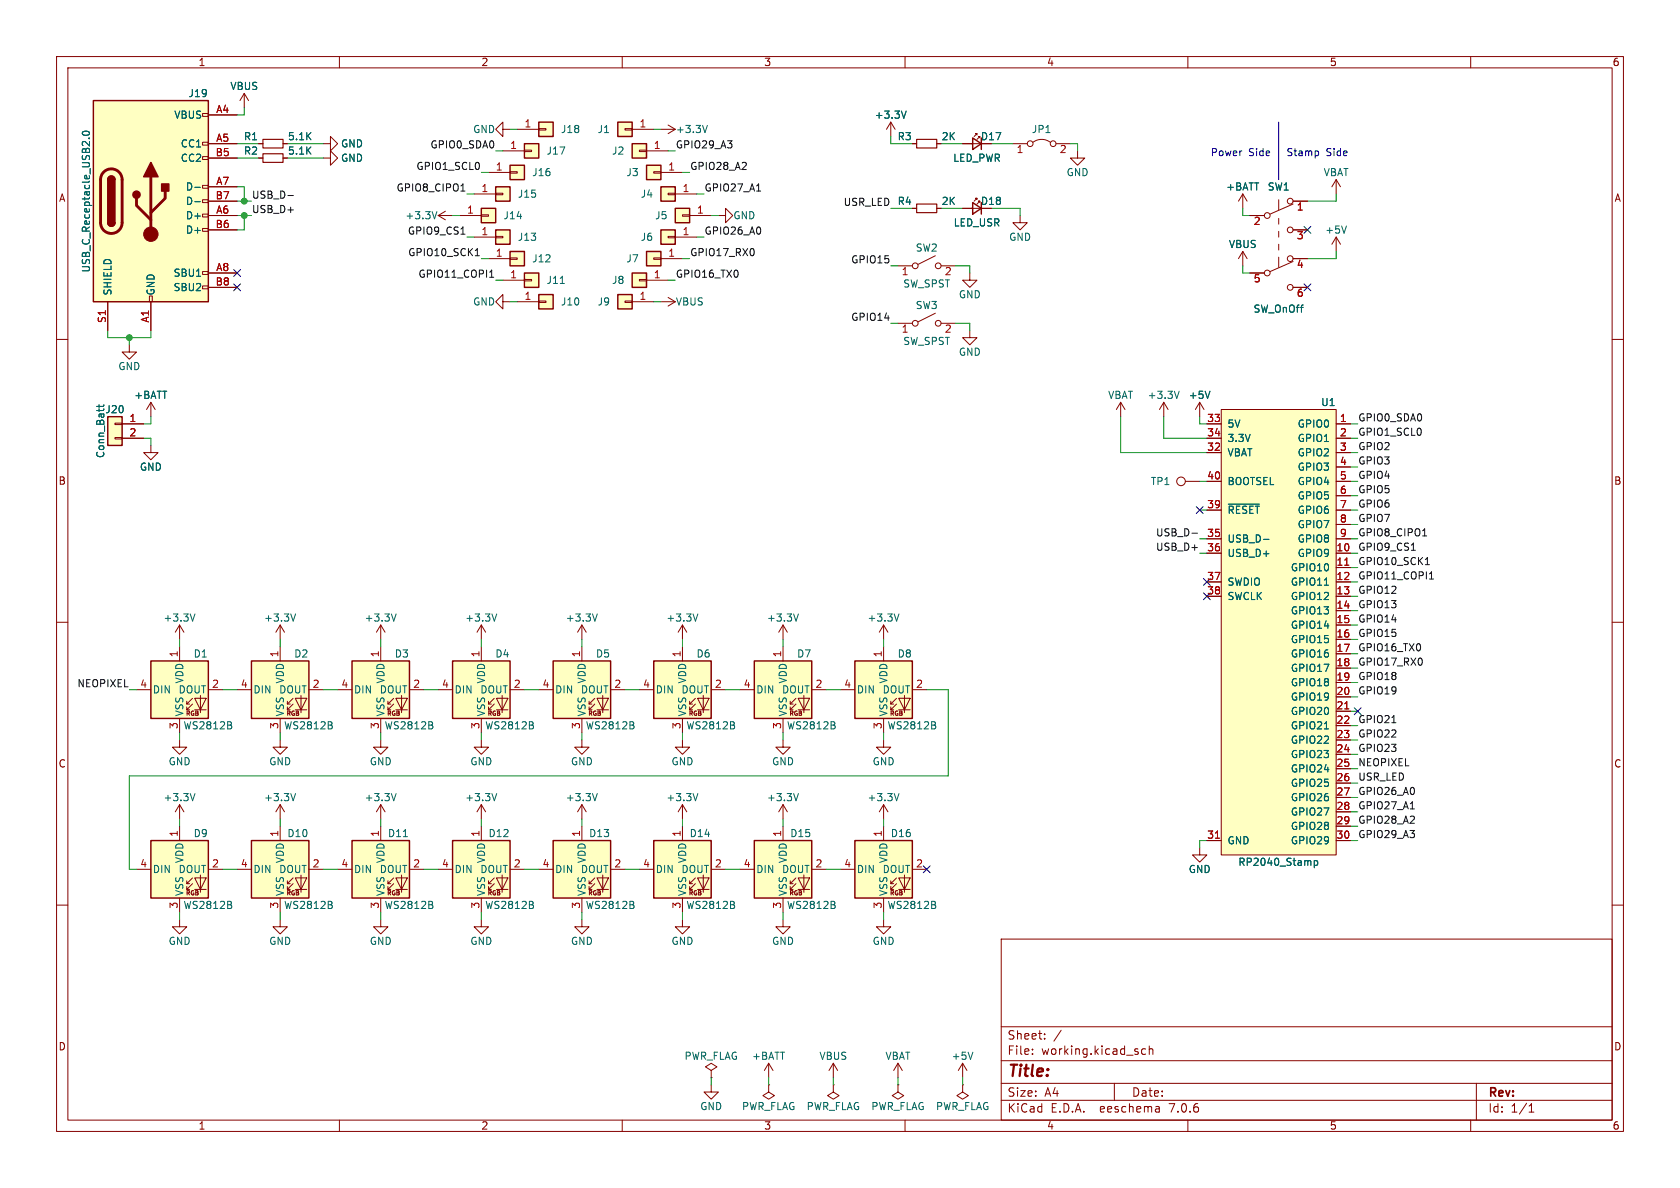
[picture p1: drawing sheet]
<svg xmlns="http://www.w3.org/2000/svg" width="297mm" height="210mm" viewBox="0 0 297 210" stroke-linecap="round" stroke-linejoin="round" font-family="sans-serif">
<defs><g id="words">
<text font-size="2.8" fill="#840000" x="178" y="190.9">Title:</text>
<g font-size="2.1" fill="#840000">
<text x="178" y="184">Sheet:</text>
<text x="178" y="186.7">File:</text>
<text x="184.1" y="186.7">working.kicad_sch</text>
<text x="178" y="196.9">KiCad</text>
<text x="178" y="194.1">Size:</text>
<text x="184.7" y="194.1">A4</text>
<text x="185.7" y="196.9">E.D.A.</text>
<text x="194.6" y="196.9">eeschema</text>
<text x="200" y="194.1">Date:</text>
<text x="207" y="196.9">7.0.6</text>
<text x="263" y="194.3">Rev:</text>
<text x="263" y="196.9">Id:</text>
<text x="267.1" y="196.9">1/1</text>
</g>
<g font-size="1.8" fill="#840000">
<text x="35" y="11.9">1</text>
<text x="85" y="11.9">2</text>
<text x="135" y="11.9">3</text>
<text x="185" y="11.9">4</text>
<text x="235" y="11.9">5</text>
<text x="285" y="11.9">6</text>
<text x="173.3" y="25">D17</text>
<text x="10.3" y="35.9">A</text>
<text x="285.3" y="35.9">A</text>
<text x="173.3" y="36.4">D18</text>
<text x="10.3" y="85.9">B</text>
<text x="285.3" y="85.9">B</text>
<text x="10.3" y="135.9">C</text>
<text x="285.3" y="135.9">C</text>
<text x="10.3" y="185.9">D</text>
<text x="285.3" y="185.9">D</text>
<text x="35" y="199.9">1</text>
<text x="85" y="199.9">2</text>
<text x="135" y="199.9">3</text>
<text x="185" y="199.9">4</text>
<text x="235" y="199.9">5</text>
<text x="285" y="199.9">6</text>
</g>
<g font-size="1.8" fill="#006464">
<text x="33.2" y="17.4">J19</text>
<text x="40.6" y="16.1">VBUS</text>
<text x="30.7" y="21.2">VBUS</text>
<text x="83.5" y="23.7">GND</text>
<text x="99.1" y="23.7">J18</text>
<text x="105.6" y="23.7">J1</text>
<text x="119.4" y="23.7">+3.3V</text>
<text x="154.5" y="21.2">+3.3V</text>
<text x="182.3" y="23.7">JP1</text>
<text x="31.9" y="26.3">CC1</text>
<text x="31.9" y="28.8">CC2</text>
<text x="43" y="25">R1</text>
<text x="43" y="27.5">R2</text>
<text x="50.8" y="25">5.1K</text>
<text x="50.8" y="27.5">5.1K</text>
<text x="60.2" y="26.3">GND</text>
<text x="60.2" y="28.8">GND</text>
<text x="96.5" y="27.5">J17</text>
<text x="108.1" y="27.5">J2</text>
<text x="158.6" y="25">R3</text>
<text x="166.4" y="25">2K</text>
<text x="168.4" y="28.8">LED_PWR</text>
<text x="32.8" y="33.9">D-</text>
<text x="91.4" y="35.2">J15</text>
<text x="94" y="31.3">J16</text>
<text x="110.6" y="31.3">J3</text>
<text x="113.2" y="35.2">J4</text>
<text x="188.5" y="31.3">GND</text>
<text x="216.7" y="33.9">+BATT</text>
<text x="224" y="33.9">SW1</text>
<text x="233.9" y="31.3">VBAT</text>
<text x="32.8" y="39">D+</text>
<text x="32.8" y="41.5">D+</text>
<text x="32.8" y="36.4">D-</text>
<text x="71.6" y="39">+3.3V</text>
<text x="88.9" y="39">J14</text>
<text x="115.7" y="39">J5</text>
<text x="129.5" y="39">GND</text>
<text x="158.6" y="36.4">R4</text>
<text x="166.4" y="36.4">2K</text>
<text x="168.5" y="40.2">LED_USR</text>
<text x="234.2" y="41.5">+5V</text>
<text x="91.4" y="42.8">J13</text>
<text x="94" y="46.6">J12</text>
<text x="110.6" y="46.6">J7</text>
<text x="113.2" y="42.8">J6</text>
<text x="161.8" y="44.7">SW2</text>
<text x="178.3" y="42.8">GND</text>
<text x="217.2" y="44">VBUS</text>
<text x="16.1" y="48.3" transform="rotate(-90 16.1 48.3)">USB_C_Receptacle_USB2.0</text>
<text x="19.9" y="52.3" transform="rotate(-90 19.9 52.3)">SHIELD</text>
<text x="27.5" y="52.3" transform="rotate(-90 27.5 52.3)">GND</text>
<text x="30.6" y="49.1">SBU1</text>
<text x="30.6" y="51.7">SBU2</text>
<text x="96.5" y="50.4">J11</text>
<text x="108.1" y="50.4">J8</text>
<text x="159.3" y="49">1</text>
<text x="159.6" y="51">SW_SPST</text>
<text x="166.9" y="49">2</text>
<text x="169.4" y="52.9">GND</text>
<text x="83.5" y="54.2">GND</text>
<text x="99.1" y="54.2">J10</text>
<text x="105.6" y="54.2">J9</text>
<text x="119.4" y="54.2">VBUS</text>
<text x="159.3" y="59.1">1</text>
<text x="161.8" y="54.8">SW3</text>
<text x="166.9" y="59.1">2</text>
<text x="221.5" y="55.5">SW_OnOff</text>
<text x="20.8" y="65.6">GND</text>
<text x="159.6" y="61.2">SW_SPST</text>
<text x="169.4" y="63.1">GND</text>
<text x="23.6" y="70.7">+BATT</text>
<text x="195.8" y="70.7">VBAT</text>
<text x="202.8" y="70.7">+3.3V</text>
<text x="210.1" y="70.7">+5V</text>
<text x="233.5" y="72">U1</text>
<text x="18.5" y="73.3">J20</text>
<text x="216.9" y="75.8">5V</text>
<text x="229.3" y="75.8">GPIO0</text>
<text x="18.6" y="81.1" transform="rotate(-90 18.6 81.1)">Conn_Batt</text>
<text x="24.6" y="83.4">GND</text>
<text x="216.9" y="80.9">VBAT</text>
<text x="216.9" y="78.3">3.3V</text>
<text x="229.3" y="78.3">GPIO1</text>
<text x="229.3" y="80.9">GPIO2</text>
<text x="229.3" y="83.4">GPIO3</text>
<text x="203.4" y="86">TP1</text>
<text x="216.9" y="86">BOOTSEL</text>
<text x="229.3" y="86">GPIO4</text>
<text x="229.3" y="88.5">GPIO5</text>
<text x="216.9" y="91">~{RESET}</text>
<text x="229.3" y="91">GPIO6</text>
<text x="229.3" y="93.6">GPIO7</text>
<text x="216.9" y="96.1">USB_D-</text>
<text x="216.9" y="98.7">USB_D+</text>
<text x="228.1" y="101.2">GPIO10</text>
<text x="229.3" y="98.7">GPIO9</text>
<text x="229.3" y="96.1">GPIO8</text>
<text x="216.9" y="103.7">SWDIO</text>
<text x="216.9" y="106.3">SWCLK</text>
<text x="228.1" y="103.7">GPIO11</text>
<text x="228.1" y="106.3">GPIO12</text>
<text x="28.8" y="110.1">+3.3V</text>
<text x="46.6" y="110.1">+3.3V</text>
<text x="64.4" y="110.1">+3.3V</text>
<text x="82.1" y="110.1">+3.3V</text>
<text x="99.9" y="110.1">+3.3V</text>
<text x="117.7" y="110.1">+3.3V</text>
<text x="135.5" y="110.1">+3.3V</text>
<text x="153.3" y="110.1">+3.3V</text>
<text x="228.1" y="108.8">GPIO13</text>
<text x="228.1" y="111.4">GPIO14</text>
<text x="228.1" y="113.9">GPIO15</text>
<text x="34.1" y="116.4">D1</text>
<text x="51.9" y="116.4">D2</text>
<text x="69.7" y="116.4">D3</text>
<text x="87.5" y="116.4">D4</text>
<text x="105.3" y="116.4">D5</text>
<text x="123" y="116.4">D6</text>
<text x="140.8" y="116.4">D7</text>
<text x="158.6" y="116.4">D8</text>
<text x="228.1" y="116.4">GPIO16</text>
<text x="228.1" y="119">GPIO17</text>
<text x="26.9" y="122.8">DIN</text>
<text x="31.5" y="122.8">DOUT</text>
<text x="32.6" y="120.9" transform="rotate(-90 32.6 120.9)">VDD</text>
<text x="44.7" y="122.8">DIN</text>
<text x="49.3" y="122.8">DOUT</text>
<text x="50.4" y="120.9" transform="rotate(-90 50.4 120.9)">VDD</text>
<text x="62.5" y="122.8">DIN</text>
<text x="67" y="122.8">DOUT</text>
<text x="68.2" y="120.9" transform="rotate(-90 68.2 120.9)">VDD</text>
<text x="80.3" y="122.8">DIN</text>
<text x="84.8" y="122.8">DOUT</text>
<text x="86" y="120.9" transform="rotate(-90 86 120.9)">VDD</text>
<text x="98" y="122.8">DIN</text>
<text x="102.6" y="122.8">DOUT</text>
<text x="103.7" y="120.9" transform="rotate(-90 103.7 120.9)">VDD</text>
<text x="115.8" y="122.8">DIN</text>
<text x="120.4" y="122.8">DOUT</text>
<text x="121.5" y="120.9" transform="rotate(-90 121.5 120.9)">VDD</text>
<text x="133.6" y="122.8">DIN</text>
<text x="138.2" y="122.8">DOUT</text>
<text x="139.3" y="120.9" transform="rotate(-90 139.3 120.9)">VDD</text>
<text x="151.4" y="122.8">DIN</text>
<text x="155.9" y="122.8">DOUT</text>
<text x="157.1" y="120.9" transform="rotate(-90 157.1 120.9)">VDD</text>
<text x="228.1" y="121.5">GPIO18</text>
<text x="228.1" y="124.1">GPIO19</text>
<text x="32.3" y="129.1">WS2812B</text>
<text x="32.6" y="126.7" transform="rotate(-90 32.6 126.7)">VSS</text>
<text x="50.1" y="129.1">WS2812B</text>
<text x="50.4" y="126.7" transform="rotate(-90 50.4 126.7)">VSS</text>
<text x="67.9" y="129.1">WS2812B</text>
<text x="68.2" y="126.7" transform="rotate(-90 68.2 126.7)">VSS</text>
<text x="85.7" y="129.1">WS2812B</text>
<text x="86" y="126.7" transform="rotate(-90 86 126.7)">VSS</text>
<text x="103.5" y="129.1">WS2812B</text>
<text x="103.7" y="126.7" transform="rotate(-90 103.7 126.7)">VSS</text>
<text x="121.2" y="129.1">WS2812B</text>
<text x="121.5" y="126.7" transform="rotate(-90 121.5 126.7)">VSS</text>
<text x="139" y="129.1">WS2812B</text>
<text x="139.3" y="126.7" transform="rotate(-90 139.3 126.7)">VSS</text>
<text x="156.8" y="129.1">WS2812B</text>
<text x="157.1" y="126.7" transform="rotate(-90 157.1 126.7)">VSS</text>
<text x="228.1" y="126.6">GPIO20</text>
<text x="228.1" y="129.1">GPIO21</text>
<text x="228.1" y="131.7">GPIO22</text>
<text x="29.7" y="135.5">GND</text>
<text x="47.5" y="135.5">GND</text>
<text x="65.3" y="135.5">GND</text>
<text x="83.1" y="135.5">GND</text>
<text x="100.8" y="135.5">GND</text>
<text x="118.6" y="135.5">GND</text>
<text x="136.4" y="135.5">GND</text>
<text x="154.2" y="135.5">GND</text>
<text x="228.1" y="134.2">GPIO23</text>
<text x="228.1" y="136.8">GPIO24</text>
<text x="28.8" y="141.8">+3.3V</text>
<text x="46.6" y="141.8">+3.3V</text>
<text x="64.4" y="141.8">+3.3V</text>
<text x="82.1" y="141.8">+3.3V</text>
<text x="99.9" y="141.8">+3.3V</text>
<text x="117.7" y="141.8">+3.3V</text>
<text x="135.5" y="141.8">+3.3V</text>
<text x="153.3" y="141.8">+3.3V</text>
<text x="228.1" y="139.3">GPIO25</text>
<text x="228.1" y="141.8">GPIO26</text>
<text x="34.1" y="148.2">D9</text>
<text x="50.7" y="148.2">D10</text>
<text x="68.5" y="148.2">D11</text>
<text x="86.3" y="148.2">D12</text>
<text x="104" y="148.2">D13</text>
<text x="121.8" y="148.2">D14</text>
<text x="139.6" y="148.2">D15</text>
<text x="157.4" y="148.2">D16</text>
<text x="216.9" y="149.5">GND</text>
<text x="228.1" y="144.4">GPIO27</text>
<text x="228.1" y="146.9">GPIO28</text>
<text x="228.1" y="149.5">GPIO29</text>
<text x="26.9" y="154.5">DIN</text>
<text x="31.5" y="154.5">DOUT</text>
<text x="32.6" y="152.7" transform="rotate(-90 32.6 152.7)">VDD</text>
<text x="44.7" y="154.5">DIN</text>
<text x="49.3" y="154.5">DOUT</text>
<text x="50.4" y="152.7" transform="rotate(-90 50.4 152.7)">VDD</text>
<text x="62.5" y="154.5">DIN</text>
<text x="67" y="154.5">DOUT</text>
<text x="68.2" y="152.7" transform="rotate(-90 68.2 152.7)">VDD</text>
<text x="80.3" y="154.5">DIN</text>
<text x="84.8" y="154.5">DOUT</text>
<text x="86" y="152.7" transform="rotate(-90 86 152.7)">VDD</text>
<text x="98" y="154.5">DIN</text>
<text x="102.6" y="154.5">DOUT</text>
<text x="103.7" y="152.7" transform="rotate(-90 103.7 152.7)">VDD</text>
<text x="115.8" y="154.5">DIN</text>
<text x="120.4" y="154.5">DOUT</text>
<text x="121.5" y="152.7" transform="rotate(-90 121.5 152.7)">VDD</text>
<text x="133.6" y="154.5">DIN</text>
<text x="138.2" y="154.5">DOUT</text>
<text x="139.3" y="152.7" transform="rotate(-90 139.3 152.7)">VDD</text>
<text x="151.4" y="154.5">DIN</text>
<text x="155.9" y="154.5">DOUT</text>
<text x="157.1" y="152.7" transform="rotate(-90 157.1 152.7)">VDD</text>
<text x="210.1" y="154.5">GND</text>
<text x="218.8" y="153.3">RP2040_Stamp</text>
<text x="32.3" y="160.9">WS2812B</text>
<text x="32.6" y="158.5" transform="rotate(-90 32.6 158.5)">VSS</text>
<text x="50.1" y="160.9">WS2812B</text>
<text x="50.4" y="158.5" transform="rotate(-90 50.4 158.5)">VSS</text>
<text x="67.9" y="160.9">WS2812B</text>
<text x="68.2" y="158.5" transform="rotate(-90 68.2 158.5)">VSS</text>
<text x="85.7" y="160.9">WS2812B</text>
<text x="86" y="158.5" transform="rotate(-90 86 158.5)">VSS</text>
<text x="103.5" y="160.9">WS2812B</text>
<text x="103.7" y="158.5" transform="rotate(-90 103.7 158.5)">VSS</text>
<text x="121.2" y="160.9">WS2812B</text>
<text x="121.5" y="158.5" transform="rotate(-90 121.5 158.5)">VSS</text>
<text x="139" y="160.9">WS2812B</text>
<text x="139.3" y="158.5" transform="rotate(-90 139.3 158.5)">VSS</text>
<text x="156.8" y="160.9">WS2812B</text>
<text x="157.1" y="158.5" transform="rotate(-90 157.1 158.5)">VSS</text>
<text x="29.7" y="167.2">GND</text>
<text x="47.5" y="167.2">GND</text>
<text x="65.3" y="167.2">GND</text>
<text x="83.1" y="167.2">GND</text>
<text x="100.8" y="167.2">GND</text>
<text x="118.6" y="167.2">GND</text>
<text x="136.4" y="167.2">GND</text>
<text x="154.2" y="167.2">GND</text>
<text x="120.9" y="187.6">PWR_FLAG</text>
<text x="132.9" y="187.6">+BATT</text>
<text x="144.8" y="187.6">VBUS</text>
<text x="156.4" y="187.6">VBAT</text>
<text x="168.1" y="187.6">+5V</text>
<text x="123.7" y="196.4">GND</text>
<text x="131.1" y="196.4">PWR_FLAG</text>
<text x="142.5" y="196.4">PWR_FLAG</text>
<text x="153.9" y="196.4">PWR_FLAG</text>
<text x="165.4" y="196.4">PWR_FLAG</text>
</g>
<g font-size="1.8" fill="#a90000">
<text x="38.1" y="20.1">A4</text>
<text x="92.6" y="22.6">1</text>
<text x="113" y="22.6">1</text>
<text x="38" y="27.7">B5</text>
<text x="38.1" y="25.1">A5</text>
<text x="90.1" y="26.4">1</text>
<text x="115.5" y="26.4">1</text>
<text x="179.6" y="27.4">1</text>
<text x="187.3" y="27.4">2</text>
<text x="38" y="35.3">B7</text>
<text x="38.1" y="32.8">A7</text>
<text x="85" y="34">1</text>
<text x="87.6" y="30.2">1</text>
<text x="118" y="30.2">1</text>
<text x="120.6" y="34">1</text>
<text x="38" y="40.4">B6</text>
<text x="38.1" y="37.8">A6</text>
<text x="82.5" y="37.8">1</text>
<text x="85" y="41.7">1</text>
<text x="120.6" y="41.7">1</text>
<text x="123.1" y="37.8">1</text>
<text x="221.5" y="40.1">2</text>
<text x="229.2" y="37.5">1</text>
<text x="87.6" y="45.5">1</text>
<text x="118" y="45.5">1</text>
<text x="229.2" y="42.6">3</text>
<text x="229.2" y="47.7">4</text>
<text x="38" y="50.5">B8</text>
<text x="38.1" y="48">A8</text>
<text x="90.1" y="49.3">1</text>
<text x="92.6" y="53.1">1</text>
<text x="113" y="53.1">1</text>
<text x="115.5" y="49.3">1</text>
<text x="221.5" y="50.2">5</text>
<text x="229.2" y="52.8">6</text>
<text x="18.8" y="57.2" transform="rotate(-90 18.8 57.2)">S1</text>
<text x="26.4" y="57.1" transform="rotate(-90 26.4 57.1)">A1</text>
<text x="22.8" y="74.7">1</text>
<text x="22.8" y="77.2">2</text>
<text x="213.3" y="74.7">33</text>
<text x="213.3" y="77.2">34</text>
<text x="236.8" y="74.7">1</text>
<text x="236.8" y="77.2">2</text>
<text x="213.3" y="79.8">32</text>
<text x="236.8" y="79.8">3</text>
<text x="236.8" y="82.3">4</text>
<text x="213.3" y="89.9">39</text>
<text x="213.3" y="84.8">40</text>
<text x="236.8" y="84.8">5</text>
<text x="236.8" y="87.4">6</text>
<text x="236.8" y="89.9">7</text>
<text x="213.3" y="95">35</text>
<text x="236.8" y="92.5">8</text>
<text x="236.8" y="95">9</text>
<text x="213.3" y="97.5">36</text>
<text x="236.2" y="97.5">10</text>
<text x="236.2" y="100.1">11</text>
<text x="213.3" y="102.6">37</text>
<text x="213.3" y="105.2">38</text>
<text x="236.2" y="102.6">12</text>
<text x="236.2" y="105.2">13</text>
<text x="236.2" y="107.7">14</text>
<text x="236.2" y="110.2">15</text>
<text x="236.2" y="112.8">16</text>
<text x="31.5" y="116.3" transform="rotate(-90 31.5 116.3)">1</text>
<text x="49.3" y="116.3" transform="rotate(-90 49.3 116.3)">1</text>
<text x="67.1" y="116.3" transform="rotate(-90 67.1 116.3)">1</text>
<text x="84.8" y="116.3" transform="rotate(-90 84.8 116.3)">1</text>
<text x="102.6" y="116.3" transform="rotate(-90 102.6 116.3)">1</text>
<text x="120.4" y="116.3" transform="rotate(-90 120.4 116.3)">1</text>
<text x="138.2" y="116.3" transform="rotate(-90 138.2 116.3)">1</text>
<text x="156" y="116.3" transform="rotate(-90 156 116.3)">1</text>
<text x="236.2" y="115.3">17</text>
<text x="236.2" y="117.9">18</text>
<text x="24.7" y="121.7">4</text>
<text x="37.4" y="121.7">2</text>
<text x="42.5" y="121.7">4</text>
<text x="55.2" y="121.7">2</text>
<text x="60.3" y="121.7">4</text>
<text x="73" y="121.7">2</text>
<text x="78" y="121.7">4</text>
<text x="90.7" y="121.7">2</text>
<text x="95.8" y="121.7">4</text>
<text x="108.5" y="121.7">2</text>
<text x="113.6" y="121.7">4</text>
<text x="126.3" y="121.7">2</text>
<text x="131.4" y="121.7">4</text>
<text x="144.1" y="121.7">2</text>
<text x="149.2" y="121.7">4</text>
<text x="161.9" y="121.7">2</text>
<text x="236.2" y="120.4">19</text>
<text x="236.2" y="122.9">20</text>
<text x="236.2" y="125.5">21</text>
<text x="31.5" y="129" transform="rotate(-90 31.5 129)">3</text>
<text x="49.3" y="129" transform="rotate(-90 49.3 129)">3</text>
<text x="67.1" y="129" transform="rotate(-90 67.1 129)">3</text>
<text x="84.8" y="129" transform="rotate(-90 84.8 129)">3</text>
<text x="102.6" y="129" transform="rotate(-90 102.6 129)">3</text>
<text x="120.4" y="129" transform="rotate(-90 120.4 129)">3</text>
<text x="138.2" y="129" transform="rotate(-90 138.2 129)">3</text>
<text x="156" y="129" transform="rotate(-90 156 129)">3</text>
<text x="236.2" y="128">22</text>
<text x="236.2" y="130.6">23</text>
<text x="236.2" y="133.1">24</text>
<text x="236.2" y="135.6">25</text>
<text x="236.2" y="138.2">26</text>
<text x="236.2" y="140.7">27</text>
<text x="236.2" y="143.3">28</text>
<text x="31.5" y="148" transform="rotate(-90 31.5 148)">1</text>
<text x="49.3" y="148" transform="rotate(-90 49.3 148)">1</text>
<text x="67.1" y="148" transform="rotate(-90 67.1 148)">1</text>
<text x="84.8" y="148" transform="rotate(-90 84.8 148)">1</text>
<text x="102.6" y="148" transform="rotate(-90 102.6 148)">1</text>
<text x="120.4" y="148" transform="rotate(-90 120.4 148)">1</text>
<text x="138.2" y="148" transform="rotate(-90 138.2 148)">1</text>
<text x="156" y="148" transform="rotate(-90 156 148)">1</text>
<text x="213.3" y="148.3">31</text>
<text x="236.2" y="145.8">29</text>
<text x="236.2" y="148.3">30</text>
<text x="24.7" y="153.4">4</text>
<text x="37.4" y="153.4">2</text>
<text x="42.5" y="153.4">4</text>
<text x="55.2" y="153.4">2</text>
<text x="60.3" y="153.4">4</text>
<text x="73" y="153.4">2</text>
<text x="78" y="153.4">4</text>
<text x="90.7" y="153.4">2</text>
<text x="95.8" y="153.4">4</text>
<text x="108.5" y="153.4">2</text>
<text x="113.6" y="153.4">4</text>
<text x="126.3" y="153.4">2</text>
<text x="131.4" y="153.4">4</text>
<text x="144.1" y="153.4">2</text>
<text x="149.2" y="153.4">4</text>
<text x="161.9" y="153.4">2</text>
<text x="31.5" y="160.7" transform="rotate(-90 31.5 160.7)">3</text>
<text x="49.3" y="160.7" transform="rotate(-90 49.3 160.7)">3</text>
<text x="67.1" y="160.7" transform="rotate(-90 67.1 160.7)">3</text>
<text x="84.8" y="160.7" transform="rotate(-90 84.8 160.7)">3</text>
<text x="102.6" y="160.7" transform="rotate(-90 102.6 160.7)">3</text>
<text x="120.4" y="160.7" transform="rotate(-90 120.4 160.7)">3</text>
<text x="138.2" y="160.7" transform="rotate(-90 138.2 160.7)">3</text>
<text x="156" y="160.7" transform="rotate(-90 156 160.7)">3</text>
</g>
<g font-size="1.8" fill="#0f0f0f">
<text x="76" y="26.3">GPIO0_SDA0</text>
<text x="119.4" y="26.3">GPIO29_A3</text>
<text x="44.4" y="35.2">USB_D-</text>
<text x="70" y="33.9">GPIO8_CIPO1</text>
<text x="73.5" y="30.1">GPIO1_SCL0</text>
<text x="121.9" y="30.1">GPIO28_A2</text>
<text x="124.5" y="33.9">GPIO27_A1</text>
<text x="44.4" y="37.8">USB_D+</text>
<text x="72" y="41.6">GPIO9_CS1</text>
<text x="124.5" y="41.6">GPIO26_A0</text>
<text x="149.1" y="36.5">USR_LED</text>
<text x="72.1" y="45.4">GPIO10_SCK1</text>
<text x="121.9" y="45.4">GPIO17_RX0</text>
<text x="150.4" y="46.6">GPIO15</text>
<text x="73.9" y="49.2">GPIO11_COPI1</text>
<text x="119.4" y="49.2">GPIO16_TX0</text>
<text x="150.4" y="56.8">GPIO14</text>
<text x="240" y="77.1">GPIO1_SCL0</text>
<text x="240" y="74.6">GPIO0_SDA0</text>
<text x="240" y="79.7">GPIO2</text>
<text x="240" y="82.2">GPIO3</text>
<text x="240" y="89.8">GPIO6</text>
<text x="240" y="84.7">GPIO4</text>
<text x="240" y="87.3">GPIO5</text>
<text x="204.3" y="94.9">USB_D-</text>
<text x="240" y="92.4">GPIO7</text>
<text x="240" y="94.9">GPIO8_CIPO1</text>
<text x="204.3" y="97.4">USB_D+</text>
<text x="240" y="97.4">GPIO9_CS1</text>
<text x="240" y="100">GPIO10_SCK1</text>
<text x="240" y="102.5">GPIO11_COPI1</text>
<text x="240" y="105.1">GPIO12</text>
<text x="240" y="107.6">GPIO13</text>
<text x="240" y="112.7">GPIO15</text>
<text x="240" y="110.1">GPIO14</text>
<text x="240" y="117.8">GPIO17_RX0</text>
<text x="240" y="115.2">GPIO16_TX0</text>
<text x="13.6" y="121.6">NEOPIXEL</text>
<text x="240" y="120.3">GPIO18</text>
<text x="240" y="122.8">GPIO19</text>
<text x="240" y="130.5">GPIO22</text>
<text x="240" y="127.9">GPIO21</text>
<text x="240" y="135.5">NEOPIXEL</text>
<text x="240" y="133">GPIO23</text>
<text x="240" y="138.1">USR_LED</text>
<text x="240" y="140.6">GPIO26_A0</text>
<text x="240" y="143.2">GPIO27_A1</text>
<text x="240" y="148.2">GPIO29_A3</text>
<text x="240" y="145.7">GPIO28_A2</text>
</g>
<g font-size="1.8" fill="#0000c2">
<text x="213.9" y="27.7">Power</text>
<text x="220.7" y="27.7">Side</text>
<text x="227.3" y="27.7">Stamp</text>
<text x="234.4" y="27.7">Side</text>
</g>
<g font-size="1.1" fill="#840000">
<text x="32.7" y="126.7">RGB</text>
<text x="50.5" y="126.7">RGB</text>
<text x="68.3" y="126.7">RGB</text>
<text x="86.1" y="126.7">RGB</text>
<text x="103.9" y="126.7">RGB</text>
<text x="121.6" y="126.7">RGB</text>
<text x="139.4" y="126.7">RGB</text>
<text x="157.2" y="126.7">RGB</text>
<text x="32.7" y="158.5">RGB</text>
<text x="50.5" y="158.5">RGB</text>
<text x="68.3" y="158.5">RGB</text>
<text x="86.1" y="158.5">RGB</text>
<text x="103.9" y="158.5">RGB</text>
<text x="121.6" y="158.5">RGB</text>
<text x="139.4" y="158.5">RGB</text>
<text x="157.2" y="158.5">RGB</text>
</g>
</g></defs>
<g fill="none" stroke="#840000" stroke-width=".18">
<path d="M10 10h277v190h-277zM12 12h273v186h-273zM43.2 16.5l-.8 1.3M43.2 16.5v2.6M43.2 16.5l.7 1.3M60 10v2M110 10v2M160 10v2M210 10v2M260 10v2M35.8 37.8h1v.6h-1zM35.8 35.3h1v.5h-1z"/>
<path d="M35.8 32.8h1v.5h-1zM35.8 27.7h1v.5h-1zM35.8 25.1h1v.6h-1zM35.8 20.1h1v.5h-1zM36.8 20.3h5.1M36.8 25.4h5.1M36.8 38.1h5.1M36.8 33h5.1M36.8 27.9h5.1M36.8 35.6h5.1M45.7 25.4h.8M45.7 27.9h.8"/>
<path d="M50 25.4h.8M50 27.9h.8M57.1 25.4h1.3v-1.3l1.3 1.3-1.3 1.3v-1.3M57.1 27.9h1.3v-1.2l1.3 1.2-1.3 1.3v-1.3M77.5 38.1h2.5M77.5 38.1l1.2 .8M78.7 37.3l-1.2 .8M81.3 38.1h3.8M83.8 34.3h3.8M85.1 38h1.3v.2h-1.3zM86.4 30.5h3.8M87.6 34.2h1.3v.2h-1.3z"/>
<path d="M88.9 22.9v-1.3l-1.3 1.3 1.3 1.2v-1.2h1.3M88.9 26.7h3.8M90.2 30.4h1.2v.2h-1.2zM91.4 22.9h3.8M92.7 26.5h1.3v.3h-1.3zM95.2 22.7h1.3v.3h-1.3zM110.5 22.7h1.3v.3h-1.3zM111.8 22.9h3.8M113 26.5h1.3v.3h-1.3zM114.3 26.7h3.8M115.6 30.4h1.2v.2h-1.2zM116.8 22.9h2.6"/>
<path d="M116.8 30.5h3.8M118.1 34.2h1.3v.2h-1.3zM118.1 22.1l1.3 .8M119.4 22.9l-1.3 .7M119.4 34.3h3.8M120.6 38h1.3v.2h-1.3zM121.9 38.1h3.8M127 38.1h1.3v-1.3l1.2 1.3-1.2 1.3v-1.3M157.5 21.6l-.8 1.3M157.5 21.6v2.5M157.5 21.6l.7 1.3M161.3 25.4h.8"/>
<path d="M161.3 36.8h.8M165.6 25.4h.8M165.6 36.8h.8M170.2 25.4h3.3M170.2 36.8h3.3M172.7 23.9v-.3h-.2h.2l-.5 .5M172.7 35.3v-.2h-.2h.2l-.5 .5M173.2 24.4v-.3h-.2h.2l-.5 .5M173.2 35.8v-.2h-.2h.2l-.5 .5M179.1 25.4h2.5M180.3 38.1v1.3h1.3l-1.3 1.2-1.2-1.2h1.2M182.6 25.1a2.54 2.54 0 0 1 3.1 0"/>
<path d="M186.7 25.4h2.5M190.5 26.7v1.2h1.3l-1.3 1.3-1.3-1.3h1.3M219.7 34.3v2.5M219.7 34.3l-.8 1.3M219.7 34.3l.8 1.3M221 38.1h2.5M226.1 35.3v1.8M226.1 38.6v1M228.6 35.6h2.5M228.6 36.1l-4.1 1.7M236.2 31.8v2.5M236.2 31.8l-.7 1.2"/>
<path d="M236.2 31.8l.8 1.2M10 60h2M19 53.3v5.1M26.4 52.3h.5v1h-.5zM26.7 53.3v5.1M35.8 50.5h1v.6h-1zM35.8 48h1v.5h-1zM35.8 40.4h1v.5h-1zM36.8 48.3h5.1M36.8 40.6h5.1M36.8 50.8h5.1M83.8 41.9h3.8"/>
<path d="M86.4 45.7h3.8M87.6 41.8h1.3v.2h-1.3zM88.9 53.3v-1.2l-1.3 1.2 1.3 1.3v-1.3h1.3M88.9 49.5h3.8M90.2 45.6h1.2v.2h-1.2zM91.4 53.3h3.8M92.7 49.4h1.3v.3h-1.3zM95.2 53.2h1.3v.3h-1.3zM110.5 53.2h1.3v.3h-1.3zM111.8 53.3h3.8M113 49.4h1.3v.3h-1.3zM114.3 49.5h3.8"/>
<path d="M115.6 45.6h1.2v.2h-1.2zM116.8 53.3h2.6M116.8 45.7h3.8M118.1 41.8h1.3v.2h-1.3zM118.1 52.6l1.3 .7M119.4 53.3l-1.3 .8M119.4 41.9h3.8M158.7 57.2h2.6M158.7 47h2.6M165.4 55.4l-3.1 1.5M165.4 45.2l-3.1 1.5M166.4 57.2h2.5"/>
<path d="M166.4 47h2.5M171.4 48.3v1.2h1.3l-1.3 1.3-1.2-1.3h1.2M171.4 58.4v1.3h1.3l-1.3 1.3-1.2-1.3h1.2M219.7 44.5l-.8 1.2M219.7 44.5v2.5M219.7 44.5l.8 1.2M221 48.3h2.5M226.1 40.9v1M226.1 43.2v1M226.1 45.5v1.7M228.6 40.6h2.5M228.6 50.8h2.5"/>
<path d="M228.6 45.7h2.5M228.6 46.2l-4.1 1.8M236.2 41.9l-.7 1.3M236.2 41.9v2.6M236.2 41.9l.8 1.3M285 60h2M20.3 77.3h1.3v.3h-1.3zM20.3 74.8h1.3v.3h-1.3zM21.6 74.9h3.8M21.6 77.5h3.8M22.9 61v1.2h1.2l-1.2 1.3-1.3-1.3h1.3M26.7 78.7v1.3h1.2l-1.2 1.3-1.3-1.3h1.3"/>
<path d="M26.7 71.1v2.6M26.7 71.1l-.8 1.3M26.7 71.1l.7 1.3M198.1 71.1l-.7 1.3M198.1 71.1v2.6M198.1 71.1l.8 1.3M205.7 71.1l-.7 1.3M205.7 71.1v2.6M205.7 71.1l.8 1.3M212.1 71.1l-.8 1.3M212.1 71.1v2.6M212.1 71.1l.8 1.3"/>
<path d="M213.4 74.9h2.5M213.4 77.5h2.5M215.9 72.4h20.3v78.7h-20.3zM236.2 74.9h2.6M236.2 77.5h2.6M209.5 85.1h2.6M213.4 85.1h2.5M213.4 97.8h2.5M213.4 80h2.5M213.4 95.3h2.5M213.4 90.2h2.5M236.2 85.1h2.6"/>
<path d="M236.2 97.8h2.6M236.2 80h2.6M236.2 95.3h2.6M236.2 90.2h2.6M236.2 82.6h2.6M236.2 87.6h2.6M236.2 92.7h2.6M10 110h2M31.7 110.5l-.7 1.3M31.7 110.5v2.5M31.7 114.3v2.5M31.7 110.5l.8 1.3"/>
<path d="M49.5 110.5v2.5M49.5 114.3v2.5M49.5 110.5l-.7 1.3M49.5 110.5l.8 1.3M67.3 110.5v2.5M67.3 114.3v2.5M67.3 110.5l-.8 1.3M67.3 110.5l.8 1.3M85.1 110.5v2.5M85.1 114.3v2.5M85.1 110.5l-.8 1.3M85.1 110.5l.8 1.3"/>
<path d="M102.9 110.5v2.5M102.9 114.3v2.5M102.9 110.5l-.8 1.3M102.9 110.5l.7 1.3M120.6 110.5v2.5M120.6 114.3v2.5M120.6 110.5l-.7 1.3M120.6 110.5l.8 1.3M138.4 110.5l-.7 1.3M138.4 110.5v2.5M138.4 114.3v2.5M138.4 110.5l.8 1.3"/>
<path d="M156.2 110.5l-.8 1.3M156.2 110.5v2.5M156.2 114.3v2.5M156.2 110.5l.8 1.3M213.4 102.9h2.5M213.4 105.4h2.5M236.2 100.3h2.6M236.2 102.9h2.6M236.2 105.4h2.6M236.2 108h2.6M236.2 110.5h2.6M236.2 113h2.6"/>
<path d="M236.2 115.6h2.6M236.2 118.1h2.6M285 110h2M24.1 121.9h2.6M31.7 130.8v1.3h1.3l-1.3 1.3-1.2-1.3h1.2M31.7 127v2.5M33 125.5h.5M33 124.5h.5M34 124.5l-1 1v-.5M34 123.4l-1 1.1v-.5M34.4 123.4h2l-1 2.1zM34.4 125.5h2"/>
<path d="M35.4 122.9v3.1M36.8 121.9h2.6M41.9 121.9h2.5M49.5 130.8v1.3h1.3l-1.3 1.3-1.2-1.3h1.2M49.5 127v2.5M50.8 125.5h.5M50.8 124.5h.5M51.8 124.5l-1 1v-.5M51.8 123.4l-1 1.1v-.5M52.2 123.4h2l-1 2.1zM52.2 125.5h2M53.2 122.9v3.1"/>
<path d="M54.6 121.9h2.5M59.7 121.9h2.5M67.3 130.8v1.3h1.3l-1.3 1.3-1.3-1.3h1.3M67.3 127v2.5M68.6 125.5h.5M68.6 124.5h.5M69.6 124.5l-1 1v-.5M69.6 123.4l-1 1.1v-.5M70 123.4h2l-1 2.1zM70 125.5h2M71 122.9v3.1M72.4 121.9h2.5"/>
<path d="M77.5 121.9h2.5M85.1 130.8v1.3h1.3l-1.3 1.3-1.3-1.3h1.3M85.1 127v2.5M86.4 125.5h.5M86.4 124.5h.5M87.4 124.5l-1 1v-.5M87.4 123.4l-1 1.1v-.5M87.8 123.4h2l-1 2.1zM87.8 125.5h2M88.8 122.9v3.1M90.2 121.9h2.5M95.2 121.9h2.6"/>
<path d="M102.9 130.8v1.3h1.2l-1.2 1.3-1.3-1.3h1.3M102.9 127v2.5M104.1 125.5h.5M104.1 124.5h.5M105.2 124.5l-1.1 1v-.5M105.2 123.4l-1.1 1.1v-.5M105.5 123.4h2.1l-1 2.1zM105.5 125.5h2.1M106.6 122.9v3.1M107.9 121.9h2.6M113 121.9h2.6M120.6 130.8v1.3h1.3l-1.3 1.3-1.2-1.3h1.2"/>
<path d="M120.6 127v2.5M121.9 125.5h.5M121.9 124.5h.5M122.9 124.5l-1 1v-.5M122.9 123.4l-1 1.1v-.5M123.3 123.4h2l-1 2.1zM123.3 125.5h2M124.3 122.9v3.1M125.7 121.9h2.6M130.8 121.9h2.5M138.4 130.8v1.3h1.3l-1.3 1.3-1.2-1.3h1.2M138.4 127v2.5"/>
<path d="M139.7 125.5h.5M139.7 124.5h.5M140.7 124.5l-1 1v-.5M140.7 123.4l-1 1.1v-.5M141.1 123.4h2l-1 2.1zM141.1 125.5h2M142.1 122.9v3.1M143.5 121.9h2.5M148.6 121.9h2.5M156.2 130.8v1.3h1.3l-1.3 1.3-1.3-1.3h1.3M156.2 127v2.5M157.5 125.5h.5"/>
<path d="M157.5 124.5h.5M158.5 124.5l-1 1v-.5M158.5 123.4l-1 1.1v-.5M158.9 123.4h2l-1 2.1zM158.9 125.5h2M159.9 122.9v3.1M161.3 121.9h2.5M236.2 120.7h2.6M236.2 123.2h2.6M236.2 125.7h2.6M236.2 128.3h2.6M236.2 130.8h2.6"/>
<path d="M236.2 133.4h2.6M236.2 135.9h2.6M236.2 138.4h2.6M10 160h2M24.1 153.7h2.6M31.7 142.2v2.6M31.7 146.1v2.5M31.7 158.8v2.5M31.7 142.2l-.7 1.3M31.7 142.2l.8 1.3M33 157.2h.5M33 156.2h.5"/>
<path d="M34 156.2l-1 1v-.5M34 155.2l-1 1v-.5M34.4 155.2h2l-1 2zM34.4 157.2h2M35.4 154.7v3M36.8 153.7h2.6M41.9 153.7h2.5M49.5 142.2l-.7 1.3M49.5 142.2v2.6M49.5 146.1v2.5M49.5 158.8v2.5M49.5 142.2l.8 1.3"/>
<path d="M50.8 157.2h.5M50.8 156.2h.5M51.8 156.2l-1 1v-.5M51.8 155.2l-1 1v-.5M52.2 155.2h2l-1 2zM52.2 157.2h2M53.2 154.7v3M54.6 153.7h2.5M59.7 153.7h2.5M67.3 142.2l-.8 1.3M67.3 142.2v2.6M67.3 146.1v2.5"/>
<path d="M67.3 158.8v2.5M67.3 142.2l.8 1.3M68.6 157.2h.5M68.6 156.2h.5M69.6 156.2l-1 1v-.5M69.6 155.2l-1 1v-.5M70 155.2h2l-1 2zM70 157.2h2M71 154.7v3M72.4 153.7h2.5M77.5 153.7h2.5M85.1 142.2v2.6"/>
<path d="M85.1 146.1v2.5M85.1 158.8v2.5M85.1 142.2l-.8 1.3M85.1 142.2l.8 1.3M86.4 157.2h.5M86.4 156.2h.5M87.4 156.2l-1 1v-.5M87.4 155.2l-1 1v-.5M87.8 155.2h2l-1 2zM87.8 157.2h2M88.8 154.7v3M90.2 153.7h2.5"/>
<path d="M95.2 153.7h2.6M102.9 142.2v2.6M102.9 146.1v2.5M102.9 158.8v2.5M102.9 142.2l-.8 1.3M102.9 142.2l.7 1.3M104.1 157.2h.5M104.1 156.2h.5M105.2 156.2l-1.1 1v-.5M105.2 155.2l-1.1 1v-.5M105.5 155.2h2.1l-1 2zM105.5 157.2h2.1"/>
<path d="M106.6 154.7v3M107.9 153.7h2.6M113 153.7h2.6M120.6 142.2v2.6M120.6 146.1v2.5M120.6 158.8v2.5M120.6 142.2l-.7 1.3M120.6 142.2l.8 1.3M121.9 157.2h.5M121.9 156.2h.5M122.9 156.2l-1 1v-.5M122.9 155.2l-1 1v-.5"/>
<path d="M123.3 155.2h2l-1 2zM123.3 157.2h2M124.3 154.7v3M125.7 153.7h2.6M130.8 153.7h2.5M138.4 142.2v2.6M138.4 146.1v2.5M138.4 158.8v2.5M138.4 142.2l-.7 1.3M138.4 142.2l.8 1.3M139.7 157.2h.5M139.7 156.2h.5"/>
<path d="M140.7 156.2l-1 1v-.5M140.7 155.2l-1 1v-.5M141.1 155.2h2l-1 2zM141.1 157.2h2M142.1 154.7v3M143.5 153.7h2.5M148.6 153.7h2.5M156.2 142.2v2.6M156.2 146.1v2.5M156.2 158.8v2.5M156.2 142.2l-.8 1.3M156.2 142.2l.8 1.3"/>
<path d="M157.5 157.2h.5M157.5 156.2h.5M158.5 156.2l-1 1v-.5M158.5 155.2l-1 1v-.5M158.9 155.2h2l-1 2zM158.9 157.2h2M159.9 154.7v3M161.3 153.7h2.5M212.1 149.9v1.2h1.3l-1.3 1.3-1.3-1.3h1.3M213.4 148.6h2.5M236.2 141h2.6M236.2 143.5h2.6"/>
<path d="M236.2 146.1h2.6M236.2 148.6h2.6M285 160h2M31.7 162.6v1.2h1.3l-1.3 1.3-1.2-1.3h1.2M49.5 162.6v1.2h1.3l-1.3 1.3-1.2-1.3h1.2M67.3 162.6v1.2h1.3l-1.3 1.3-1.3-1.3h1.3M85.1 162.6v1.2h1.3l-1.3 1.3-1.3-1.3h1.3M102.9 162.6v1.2h1.2l-1.2 1.3-1.3-1.3h1.3M120.6 162.6v1.2h1.3l-1.3 1.3-1.2-1.3h1.2M138.4 162.6v1.2h1.3l-1.3 1.3-1.2-1.3h1.2M156.2 162.6v1.2h1.3l-1.3 1.3-1.3-1.3h1.3M177 166h108v32h-108z"/>
<path d="M60 198v2M110 198v2M125.7 191.8v1.2h1.3l-1.3 1.3-1.2-1.3h1.2M125.7 189.2l1-.6-1-.6-1 .6 1 .6v1.3M125.7 190.5h.1M135.9 191.8v1.2l1 .7-1 .6-1-.6 1-.7M135.9 191.8h.1M135.9 188l-.8 1.2M135.9 188v2.5M135.9 188l.8 1.2M147.3 191.8v1.2l1 .7-1 .6-1-.6 1-.7M147.3 191.8h.1"/>
<path d="M147.3 188l-.7 1.2M147.3 188v2.5M147.3 188l.8 1.2M158.7 191.8v1.2l1.1 .7-1.1 .6-1-.6 1-.7M158.7 191.8h.1M158.7 188l-.7 1.2M158.7 188v2.5M158.7 188l.8 1.2M160 198v2M170.2 191.8v1.2l1 .7-1 .6-1-.6 1-.7M170.2 191.8h.1M170.2 188l-.8 1.2"/>
<path d="M170.2 188v2.5M170.2 188l.7 1.2M177 194.5h108M177 191.5h108M177 187.5h108M177 181.5h108M182.5 186.3v.1M182.5 185.5v.1M184.7 183.6v.1M184.7 182.8v.1M187.6 182.1l-1.3 2M197 191.5v3"/>
<path d="M202.5 185.5l-.4-.1-.3 .3v.4l.2 .2h.5M203.2 185.5l.2-.1 .3 .1 .1 .9M203.2 184.9v1.5M204.9 195.7l.1 .9M205 196.5l-.2 .1M205 196h-.2M210 198v2M260 198v2M261 191.5v6.5M270.3 196.6h.9M270.3 195.5l.4-.4v1.5"/>
<circle cx="182.1" cy="25.4" r=".51"/>
<circle cx="186.2" cy="25.4" r=".51"/>
<circle cx="224" cy="38.1" r=".51"/>
<circle cx="228.1" cy="35.6" r=".51"/>
<circle cx="161.8" cy="47" r=".51"/>
<circle cx="161.8" cy="57.2" r=".51"/>
<circle cx="165.9" cy="57.2" r=".51"/>
<circle cx="165.9" cy="47" r=".51"/>
<circle cx="224" cy="48.3" r=".51"/>
<circle cx="228.1" cy="50.8" r=".51"/>
<circle cx="228.1" cy="40.6" r=".51"/>
<circle cx="228.1" cy="45.7" r=".51"/>
<circle cx="208.8" cy="85.1" r=".76"/>
</g>
<g fill="none" stroke="#006464" stroke-width=".18">
<path d="M160.2 19.6l-.4 1.3M14.6 23.4a.75 .75 0 0 1 1.2 .2 .72 .72 0 0 1-1.3-.1zM15.7 24.5h.1M34.4 33.1h1M34.4 35.7h1M77.2 37.4l-.4 1.3M125.1 22.2l-.5 1.2M238 39.9l-.4 1.3M99.1 50.1h.7M17.1 71.8h1.1M17.5 71.5v.5M208.5 69.2l-.5 1.2"/>
<path d="M213.9 69.2l-.4 1.2M217.1 89.1h5.5M223.4 95.3h.9M34.5 108.5l-.5 1.3M52.3 108.5l-.5 1.3M70 108.5l-.4 1.3M87.8 108.5l-.4 1.3M105.6 108.5l-.4 1.3M123.4 108.5l-.5 1.3M141.2 108.5l-.5 1.3M158.9 108.5l-.4 1.3M234.1 103.4h.8"/>
<path d="M40.9 128.2l.1 .2-.1 .4M40.9 127.7v.4M58.6 128.2l.2 .2-.2 .4M58.6 127.7v.4M76.4 128.2l.1 .2-.1 .4M76.4 127.7v.4M94.2 128.2l.1 .2-.1 .4M94.2 127.7v.4M112 128.2l.1 .2-.1 .4M112 127.7v.4M129.8 128.2l.1 .2-.1 .4M129.8 127.7v.4"/>
<path d="M147.5 128.2l.2 .2-.2 .4M147.5 127.7v.4M165.3 128.2l.1 .2-.1 .4M165.3 127.7v.4M234.1 128.8h.8M34.5 140.3l-.5 1.2M40.9 160l.1 .2-.1 .3M40.9 159.5v.3M52.3 140.3l-.5 1.2M58.6 160l.2 .2-.2 .3M58.6 159.5v.3M70 140.3l-.4 1.2"/>
<path d="M71.3 147.9h.7M76.4 160l.1 .2-.1 .3M76.4 159.5v.3M87.8 140.3l-.4 1.2M94.2 160l.1 .2-.1 .3M94.2 159.5v.3M105.6 140.3l-.4 1.2M112 160l.1 .2-.1 .3M112 159.5v.3M123.4 140.3l-.5 1.2M129.8 160l.1 .2-.1 .3M129.8 159.5v.3"/>
<path d="M141.2 140.3l-.5 1.2M147.5 160l.2 .2-.2 .3M147.5 159.5v.3M158.9 140.3l-.4 1.2M165.3 160l.1 .2-.1 .3M165.3 159.5v.3M232.3 152.1v1.3M232.3 152.2l.4-.1 .3 .3-.2 .5h-.5M172 186l-.4 1.3"/>
</g>
<g fill="#ffffc2" stroke="#ffffc2" stroke-width=".18">
<path d="M151.1 116.8h10.2v10.2h-10.2z"/>
<path d="M97.8 116.8h10.1v10.2h-10.1z"/>
<path d="M80 116.8h10.2v10.2h-10.2z"/>
<path d="M95.2 21.6h2.6v2.5h-2.6z"/>
<path d="M109.2 21.6h2.6v2.5h-2.6z"/>
<path d="M133.3 116.8h10.2v10.2h-10.2z"/>
<path d="M16.5 17.8h20.3v35.5h-20.3z"/>
<path d="M115.6 148.6h10.1v10.2h-10.1z"/>
<path d="M19 73.7h2.6v5h-2.6z"/>
<path d="M92.7 25.4h2.5v2.5h-2.5z"/>
<path d="M111.8 25.4h2.5v2.5h-2.5z"/>
<path d="M114.3 29.2h2.5v2.6h-2.5z"/>
<path d="M26.7 116.8h10.1v10.2h-10.1z"/>
<path d="M116.8 33h2.6v2.6h-2.6z"/>
<path d="M119.4 36.8h2.5v2.6h-2.5z"/>
<path d="M44.4 148.6h10.2v10.2h-10.2z"/>
<path d="M116.8 40.6h2.6v2.6h-2.6z"/>
<path d="M114.3 44.5h2.5v2.5h-2.5z"/>
<path d="M26.7 148.6h10.1v10.2h-10.1z"/>
<path d="M111.8 48.3h2.5v2.5h-2.5z"/>
<path d="M44.4 116.8h10.2v10.2h-10.2z"/>
<path d="M62.2 116.8h10.2v10.2h-10.2z"/>
<path d="M215.9 72.4h20.3v78.7h-20.3z"/>
<path d="M92.7 48.3h2.5v2.5h-2.5z"/>
<path d="M109.2 52.1h2.6v2.5h-2.6z"/>
<path d="M95.2 52.1h2.6v2.5h-2.6z"/>
<path d="M85.1 36.8h2.5v2.6h-2.5z"/>
<path d="M87.6 40.6h2.6v2.6h-2.6z"/>
<path d="M90.2 44.5h2.5v2.5h-2.5z"/>
<path d="M87.6 33h2.6v2.6h-2.6z"/>
<path d="M90.2 29.2h2.5v2.6h-2.5z"/>
<path d="M62.2 148.6h10.2v10.2h-10.2z"/>
<path d="M151.1 148.6h10.2v10.2h-10.2z"/>
<path d="M133.3 148.6h10.2v10.2h-10.2z"/>
<path d="M115.6 116.8h10.1v10.2h-10.1z"/>
<path d="M97.8 148.6h10.1v10.2h-10.1z"/>
<path d="M80 148.6h10.2v10.2h-10.2z"/>
</g>
<g fill="none" stroke="#840000" stroke-width=".25">
<path d="M16.5 17.8h20.3v35.5h-20.3zM19 39.4a.64 .64 0 0 0 .7 .6 .64 .64 0 0 0 .6-.6M19 31.8a.64 .64 0 0 1 .7-.7 .64 .64 0 0 1 .6 .7M85.1 36.8h2.5v2.6h-2.5zM87.6 33h2.6v2.6h-2.6zM90.2 29.2h2.5v2.6h-2.5zM92.7 25.4h2.5v2.5h-2.5zM95.2 21.6h2.6v2.5h-2.6zM109.2 21.6h2.6v2.5h-2.6zM111.8 25.4h2.5v2.5h-2.5zM114.3 29.2h2.5v2.6h-2.5zM116.8 33h2.6v2.6h-2.6z"/>
<path d="M119.4 36.8h2.5v2.6h-2.5zM172 24.4l1.5 1-1.5 1zM172 35.8l1.5 1-1.5 1zM173.5 24.4v2M173.5 35.8v2M87.6 40.6h2.6v2.6h-2.6zM90.2 44.5h2.5v2.5h-2.5zM92.7 48.3h2.5v2.5h-2.5zM95.2 52.1h2.6v2.5h-2.6zM109.2 52.1h2.6v2.5h-2.6zM111.8 48.3h2.5v2.5h-2.5zM114.3 44.5h2.5v2.5h-2.5z"/>
<path d="M116.8 40.6h2.6v2.6h-2.6zM19 73.7h2.6v5h-2.6zM26.7 116.8h10.1v10.2h-10.1zM44.4 116.8h10.2v10.2h-10.2zM62.2 116.8h10.2v10.2h-10.2zM80 116.8h10.2v10.2h-10.2zM97.8 116.8h10.1v10.2h-10.1zM115.6 116.8h10.1v10.2h-10.1zM133.3 116.8h10.2v10.2h-10.2zM151.1 116.8h10.2v10.2h-10.2zM26.7 148.6h10.1v10.2h-10.1zM44.4 148.6h10.2v10.2h-10.2z"/>
<path d="M62.2 148.6h10.2v10.2h-10.2zM80 148.6h10.2v10.2h-10.2zM97.8 148.6h10.1v10.2h-10.1zM115.6 148.6h10.1v10.2h-10.1zM133.3 148.6h10.2v10.2h-10.2zM151.1 148.6h10.2v10.2h-10.2z"/>
</g>
<path d="M18.3 30.4a1.91 1.91 0 0 1 2.1-.4 1.91 1.91 0 0 1 1.2 1.8v7.6a1.91 1.91 0 0 1-1.9 1.9 1.91 1.91 0 0 1-1.9-1.9v-7.8l.2-.7zM24.1 35.1v1.2l2.6 2.6M26.7 31.2v10.2M29.2 33.8v1.3l-2.5 2.5" fill="none" stroke="#840000" stroke-width=".51"/>
<g fill="#840000" stroke="#840000" stroke-width=".25">
<path d="M19 39.4h1.3a.64 .64 0 0 1-.6 .6 .64 .64 0 0 1-.7-.6z"/>
<path d="M19 31.8h1.3v7.6h-1.3z"/>
<path d="M19.2 31.3a.64 .64 0 0 1 .7-.1 .64 .64 0 0 1 .4 .6h-1.3z"/>
<path d="M26.7 28.7l1.2 2.5h-2.5z"/>
<path d="M28.6 32.5h1.2v1.3h-1.2z"/>
<circle cx="24.1" cy="34.4" r=".63"/>
</g>
<circle cx="26.7" cy="41.4" r="1.27" fill="#840000" stroke="#840000" stroke-width=".18"/>
<path d="M46.5 24.6h3.5v1.6h-3.5zM46.5 27.2h3.5v1.5h-3.5zM162.1 36.1h3.5v1.5h-3.5zM162.1 24.6h3.5v1.6h-3.5z" fill="none" stroke="#840000" stroke-width=".2"/>
<path d="M237.7 99.9h.8M237.7 125.3h.8M214.9 148.2h.7" fill="none" stroke="#a90000" stroke-width=".18"/>
<g fill="none" stroke="#0f0f0f" stroke-width=".18">
<path d="M50.9 34.6h1M81.5 33.8h.7M133.8 33.8h.7M81.5 41.4h.7M84 45.2h.7M84.3 44.1l.1-.2v1.3M86.6 49h.7M86.8 47.9l.1-.2v1.3M133.3 44.2v.8M210.7 94.3h1M249.5 97.3h.7M251.5 94.7h.7"/>
<path d="M252 99.8h.7M252.2 98.7l.1-.2v1.3M251.4 116.6v.8M252.7 102.4h.7M253 101.3l.1-.2v1.3M246.1 127.8h.7M249.3 143h.7"/>
</g>
<path d="M226.1 21.6v10.2M232.9 26.7l.2 .2v.4l-.2 .2" fill="none" stroke="#0000c2" stroke-width=".18"/>
<g fill="none" stroke="#009600" stroke-width=".18">
<path d="M43.2 19.1v1.2h-1.3M41.9 38.1h2.5M41.9 33h1.3v2.6M41.9 25.4h3.8M41.9 27.9h3.8M41.9 35.6h2.5M43.2 38.1v2.5h-1.3M50.8 25.4h6.3M50.8 27.9h6.3M80 38.1h1.3M82.5 34.3h1.3M85.1 30.5h1.3"/>
<path d="M87.6 26.7h1.3M90.2 22.9h1.2M115.6 22.9h1.2M118.1 26.7h1.3M120.6 30.5h1.3M123.2 34.3h1.3M125.7 38.1h1.3M157.5 24.1v1.3h3.8M157.5 36.8h3.8M166.4 25.4h3.8M166.4 36.8h3.8M175.3 25.4h3.8"/>
<path d="M175.3 36.8h5v1.3M189.2 25.4h1.3v1.3M219.7 36.8v1.3h1.3M236.2 34.3v1.3h-5.1M19 58.4v1.3h7.7v-1.3M22.9 59.7v1.3M82.5 41.9h1.3M85.1 45.7h1.3M87.6 49.5h1.3M90.2 53.3h1.2M115.6 53.3h1.2M118.1 49.5h1.3"/>
<path d="M120.6 45.7h1.3M123.2 41.9h1.3M157.5 57.2h1.2M157.5 47h1.2M168.9 57.2h2.5v1.2M168.9 47h2.5v1.3M219.7 47v1.3h1.3M236.2 44.5v1.2h-5.1M25.4 77.5h1.3v1.2M26.7 73.7v1.2h-1.3M198.1 73.7v6.3h15.3M205.7 73.7v3.8h7.7"/>
<path d="M212.1 73.7v1.2h1.3M238.8 77.5h1.2M238.8 74.9h1.2M212.1 97.8h1.3M212.1 95.3h1.3M212.1 85.1h1.3M212.1 90.2h1.3M238.8 97.8h1.2M238.8 92.7h1.2M238.8 95.3h1.2M238.8 85.1h1.2M238.8 90.2h1.2"/>
<path d="M238.8 87.6h1.2M238.8 82.6h1.2M238.8 80h1.2M31.7 113v1.3M49.5 113v1.3M67.3 113v1.3M85.1 113v1.3M102.9 113v1.3M120.6 113v1.3M138.4 113v1.3M156.2 113v1.3M238.8 100.3h1.2"/>
<path d="M238.8 102.9h1.2M238.8 105.4h1.2M238.8 118.1h1.2M238.8 115.6h1.2M238.8 108h1.2M238.8 110.5h1.2M238.8 113h1.2M22.9 121.9h1.2M31.7 129.5v1.3M39.4 121.9h2.5M49.5 129.5v1.3M57.1 121.9h2.6"/>
<path d="M67.3 129.5v1.3M74.9 121.9h2.6M85.1 129.5v1.3M92.7 121.9h2.5M102.9 129.5v1.3M110.5 121.9h2.5M120.6 129.5v1.3M128.3 121.9h2.5M138.4 129.5v1.3M146 121.9h2.6M156.2 129.5v1.3M163.8 121.9h3.8v15.3h-144.7v16.5h1.2"/>
<path d="M238.8 125.7h1.2M238.8 128.3h1.2M238.8 130.8h1.2M238.8 138.4h1.2M238.8 135.9h1.2M238.8 133.4h1.2M238.8 120.7h1.2M238.8 123.2h1.2M31.7 144.8v1.3M39.4 153.7h2.5M49.5 144.8v1.3M57.1 153.7h2.6"/>
<path d="M67.3 144.8v1.3M74.9 153.7h2.6M85.1 144.8v1.3M92.7 153.7h2.5M102.9 144.8v1.3M110.5 153.7h2.5M120.6 144.8v1.3M128.3 153.7h2.5M138.4 144.8v1.3M146 153.7h2.6M156.2 144.8v1.3M213.4 148.6h-1.3v1.3"/>
<path d="M238.8 146.1h1.2M238.8 148.6h1.2M238.8 143.5h1.2M238.8 141h1.2M31.7 161.3v1.3M49.5 161.3v1.3M67.3 161.3v1.3M85.1 161.3v1.3M102.9 161.3v1.3M120.6 161.3v1.3M138.4 161.3v1.3M156.2 161.3v1.3"/>
<path d="M125.7 190.5v1.3M135.9 190.5v1.3M147.3 190.5v1.3M158.7 190.5v1.3M170.2 190.5v1.3"/>
</g>
<g fill="none" stroke="#000084" stroke-width=".18">
<path d="M41.3 47.7l1.2 1.2M41.3 50.2l1.2 1.2M42.5 47.7l-1.2 1.2M42.5 50.2l-1.2 1.2M230.5 40l1.2 1.2M230.5 50.2l1.2 1.2M231.7 40l-1.2 1.2M231.7 50.2l-1.2 1.2M211.5 89.6l1.2 1.2M212.7 89.6l-1.2 1.2M212.8 102.3l1.2 1.2M212.8 104.8l1.2 1.2"/>
<path d="M214 102.3l-1.2 1.2M214 104.8l-1.2 1.2M239.4 125.1l1.2 1.2M240.6 125.1l-1.2 1.2M163.2 153.1l1.2 1.2M164.4 153.1l-1.2 1.2"/>
</g>
<g fill="#009600" stroke="#009600" stroke-width=".18">
<circle cx="22.9" cy="59.7" r=".51"/>
<circle cx="43.2" cy="38.1" r=".51"/>
<circle cx="43.2" cy="35.6" r=".51"/>
</g>
<use href="#words"/>
</svg>
